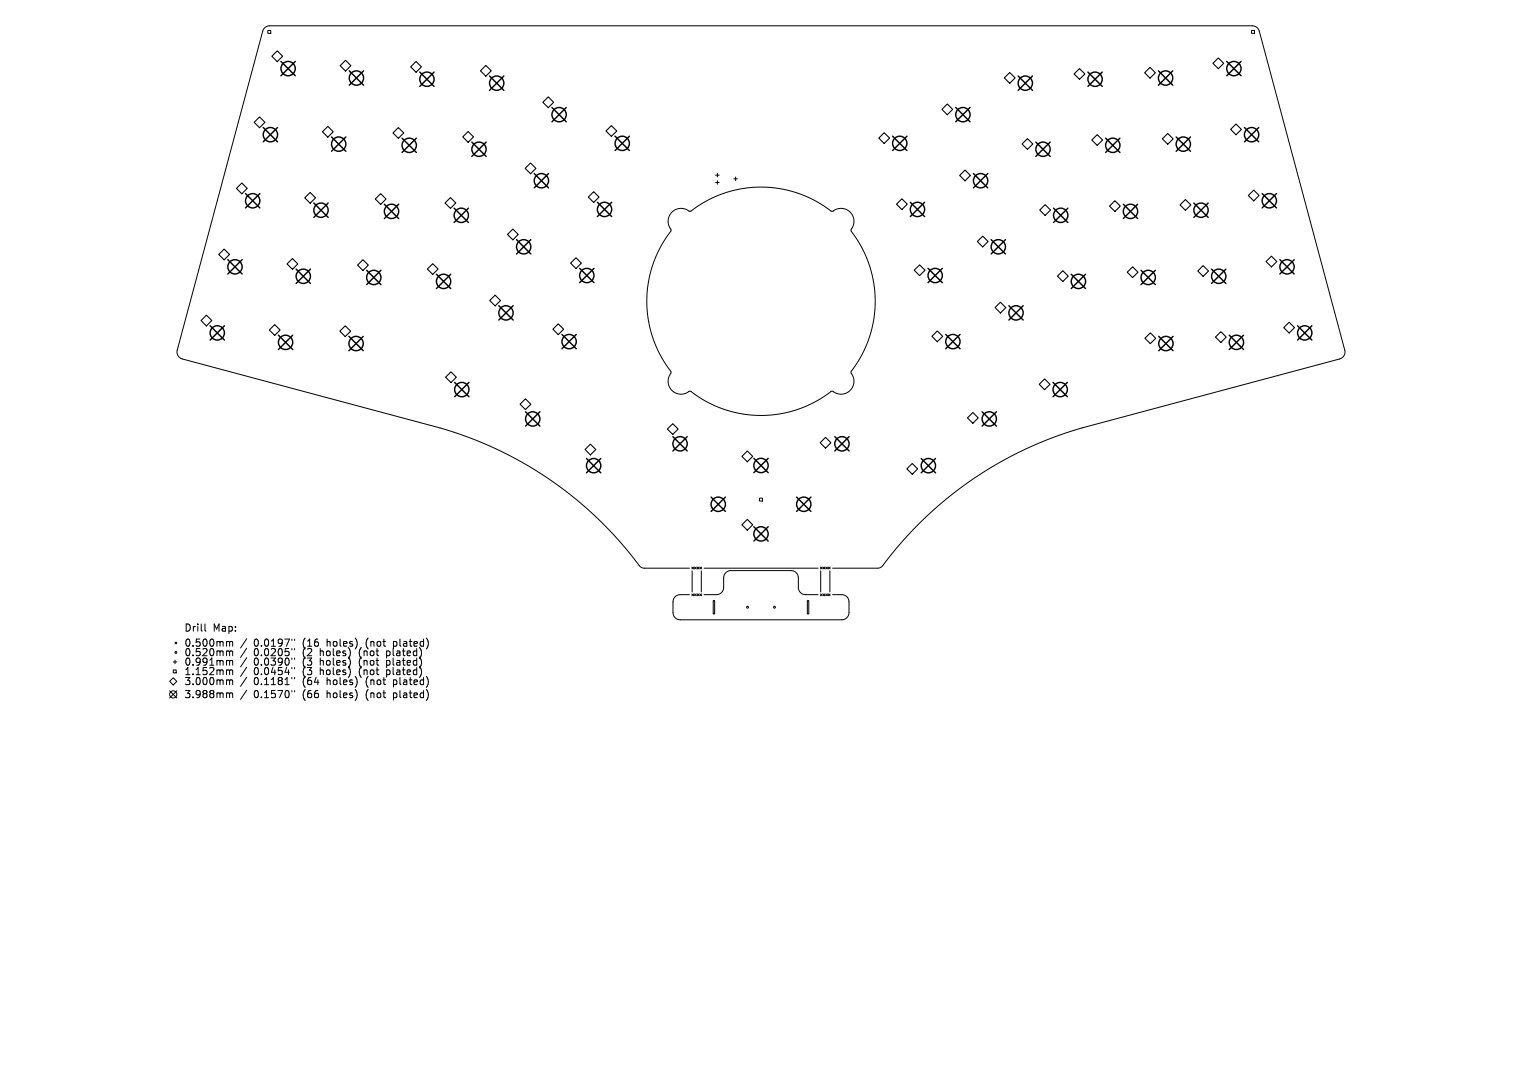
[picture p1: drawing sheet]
<svg xmlns="http://www.w3.org/2000/svg" width="297mm" height="210mm" viewBox="0 0 297 210" stroke-linecap="round" stroke-linejoin="round" font-family="sans-serif">
<defs><g id="words">
<g font-size="2">
<text x="35.9" y="123.5">Drill</text>
<text x="41.5" y="123.5">Map:</text>
<text x="35.9" y="126.4">0.500mm</text>
<text x="35.9" y="128.3">0.520mm</text>
<text x="35.9" y="130.1">0.991mm</text>
<text x="35.9" y="132">1.152mm</text>
<text x="49.5" y="126.4">0.0197&quot;</text>
<text x="49.5" y="128.3">0.0205&quot;</text>
<text x="49.5" y="130.1">0.0390&quot;</text>
<text x="49.5" y="132">0.0454&quot;</text>
<text x="59.2" y="126.4">(16</text>
<text x="59.2" y="128.3">(2</text>
<text x="59.2" y="130.1">(3</text>
<text x="59.2" y="132">(3</text>
<text x="62.6" y="128.3">holes)</text>
<text x="62.6" y="130.1">holes)</text>
<text x="62.6" y="132">holes)</text>
<text x="64" y="126.4">holes)</text>
<text x="70.4" y="128.3">(not</text>
<text x="70.4" y="130.1">(not</text>
<text x="70.4" y="132">(not</text>
<text x="71.7" y="126.4">(not</text>
<text x="75.9" y="128.3">plated)</text>
<text x="75.9" y="130.1">plated)</text>
<text x="75.9" y="132">plated)</text>
<text x="77.2" y="126.4">plated)</text>
<text x="35.9" y="133.9">3.000mm</text>
<text x="35.9" y="136.4">3.988mm</text>
<text x="49.5" y="133.9">0.1181&quot;</text>
<text x="49.5" y="136.4">0.1570&quot;</text>
<text x="59.2" y="133.9">(64</text>
<text x="59.2" y="136.4">(66</text>
<text x="64" y="133.9">holes)</text>
<text x="64" y="136.4">holes)</text>
<text x="71.7" y="133.9">(not</text>
<text x="71.7" y="136.4">(not</text>
<text x="77.2" y="133.9">plated)</text>
<text x="77.2" y="136.4">plated)</text>
</g>
</g></defs>
<g fill="none" stroke="#000" stroke-width=".2">
<path d="M52.3 5.9h.5v.6h-.5zM244.2 5.9h.6v.6h-.6zM139.6 34.2h.7M139.6 35.6h.7M140 33.8v.7M140 35.3v.7M143.2 34.9h.7M143.6 34.6v.6M131 41.5a2.72 2.72 0 0 1 3.7-.2 22.6 22.6 0 0 1 27.7 0 2.61 2.61 0 0 1 3.5 .1 2.61 2.61 0 0 1 .2 3.6 22.6 22.6 0 0 1 0 27.7 2.61 2.61 0 0 1-.2 3.5 2.61 2.61 0 0 1-3.6 .1 22.6 22.6 0 0 1-27.7 0 2.61 2.61 0 0 1-3.5-.1 2.61 2.61 0 0 1-.1-3.6 22.6 22.6 0 0 1 0-27.7l-.1-.1a2.56 2.56 0 0 1 .1-3.3zM148.2 97.2h.6v.6h-.6zM134.5 110.9h-8.8a1.35 1.35 0 0 1-1.1-.7 73.8 73.8 0 0 0-38.7-26.7l-50.3-13.4a1.4 1.4 0 0 1-1-1.8l16.7-62.2a1.4 1.4 0 0 1 1.3-1.1h191.8a1.4 1.4 0 0 1 1.3 1.1l16.7 62.2a1.4 1.4 0 0 1-1 1.8l-50.3 13.4a74.2 74.2 0 0 0-39.1 27.1l-.7 .3h-8.8M134.5 116.1h-1.8a1.4 1.4 0 0 0-1.4 1.4v2.1a1.4 1.4 0 0 0 1.4 1.4h31.6a1.4 1.4 0 0 0 1.4-1.4v-2.1a1.4 1.4 0 0 0-1.4-1.4h-1.8"/>
<path d="M135 110.7l.4 .3M135 115.9l.4 .4M135.1 111.4v4.1M135.4 110.7l-.4 .3M135.4 115.9l-.4 .4M135.5 110.7l.4 .3M135.5 115.9l.4 .4M135.9 110.7l-.4 .3M135.9 115.9l-.4 .4M136 110.7l.4 .3M136 115.9l.4 .4M136.4 110.7l-.4 .3"/>
<path d="M136.4 115.9l-.4 .4M136.6 110.7l.3 .3M136.6 115.9l.3 .4M136.9 111.4v4.1M136.9 110.7l-.3 .3M136.9 115.9l-.3 .4M137.4 116.1h2.4a1.4 1.4 0 0 0 1.4-1.4v-1.9a1.4 1.4 0 0 1 1.4-1.4h11.8a1.4 1.4 0 0 1 1.4 1.4v1.9a1.4 1.4 0 0 0 1.4 1.4h2.4M137.4 110.9h22.2M139.2 117.2l.3 .1v2.4l-.1 .1-.2-.1zM157.6 117.2l.2 .1v2.4l-.1 .1-.2-.1zM160.1 110.7l.3 .3M160.1 115.9l.3 .4"/>
<path d="M160.1 111.4v4.1M160.4 110.7l-.3 .3M160.4 115.9l-.3 .4M160.6 110.7l.4 .3M160.6 115.9l.4 .4M161 110.7l-.4 .3M161 115.9l-.4 .4M161.1 110.7l.4 .3M161.1 115.9l.4 .4M161.5 110.7l-.4 .3M161.5 115.9l-.4 .4M161.6 110.7l.4 .3"/>
<path d="M161.6 115.9l.4 .4M161.9 111.4v4.1M162 110.7l-.4 .3M162 115.9l-.4 .4M33.1 134.8l1.4 1.4M33.8 132.3l.7 .7-.7 .7-.7-.7zM33.8 129.2h.7M33.8 130.8h.6v.5h-.6zM34.2 125.3l.3 .4M34.2 128.8v.7M34.5 125.3l-.3 .4M34.5 134.8l-1.4 1.4"/>
<path d="M40 121.8v1.2l.2 .2M44.4 125.2l.4 .2M44.4 127l.4 .2M44.4 128.9l.4 .2M44.4 130.7l.4 .2M44.4 132.7l.4 .2M44.4 135.2l.4 .2M44.8 125.4l.2-.2 .3 .1 .1 .8M44.8 125.4v.7M44.8 127.2v.8M44.8 129.1v.7M44.8 130.9v.8"/>
<path d="M44.8 132.9v.7M44.8 135.4v.8M44.8 127.2l.2-.2 .3 .1 .1 .9M44.8 129.1l.2-.2 .3 .1 .1 .8M44.8 130.9l.2-.2 .3 .1 .1 .9M44.8 132.9l.2-.2 .3 .1 .1 .8M44.8 135.4l.2-.2 .3 .1 .1 .9M48.1 124.7l-1.2 1.8M48.1 126.5l-1.2 1.8M48.1 128.4l-1.2 1.8M48.1 130.2l-1.2 1.8M48.1 132.2l-1.2 1.8"/>
<path d="M48.1 134.7l-1.2 1.8M57 124.7v.3M57 126.6v.2M57 128.4v.3M57 130.3v.2M57 132.2v.3M57 134.8v.2M57.5 124.7v.3M57.5 126.6v.2M57.5 128.4v.3M57.5 130.3v.2M57.5 132.2v.3"/>
<path d="M57.5 134.8v.2"/>
<circle cx="145.9" cy="118.5" r=".18"/>
<circle cx="151.1" cy="118.5" r=".18"/>
<circle cx="33.8" cy="135.5" r=".7"/>
<circle cx="34.3" cy="127.3" r=".18"/>
</g>
<g fill="none" stroke="#000" stroke-width=".21">
<path d="M53.1 11l1-1.1 1.1 1.1-1.1 1zM66.4 12.8l1-1 1.1 1-1.1 1.1zM80.1 13.1l1.1-1.1 1 1.1-1 1zM93.8 13.8l1-1 1.1 1-1.1 1.1zM107 18.9l1 1.1-1 1-1.1-1zM197 14.2l1.1 1-1.1 1.1-1-1.1zM209.6 14.4l1.1-1 1 1-1 1.1zM223.4 14.2l1-1 1.1 1-1.1 1.1zM236.7 12.4l1-1.1 1.1 1.1-1.1 1zM46.1 36.8l1.1-1.1 1 1.1-1 1zM49.6 23.9l1-1.1 1.1 1.1-1.1 1zM59.5 38.6l1-1 1.1 1-1.1 1.1z"/>
<path d="M62.9 25.7l1.1-1 1 1-1 1.1zM74.3 37.8l1 1-1 1.1-1.1-1.1zM76.7 25.9l1-1 1.1 1-1.1 1.1zM86.8 39.6l1.1-1 1 1-1 1.1zM90.3 26.7l1.1-1 1 1-1 1.1zM102.5 32.9l1-1.1 1.1 1.1-1.1 1zM114.8 38.5l1.1-1.1 1 1.1-1 1zM118.3 25.6l1-1.1 1.1 1.1-1.1 1zM171.5 27l1-1.1 1.1 1.1-1.1 1zM176 38.8l1 1-1 1.1-1.1-1.1zM183.8 21.3l1.1-1 1 1-1 1.1zM187.3 34.2l1-1 1.1 1-1.1 1.1z"/>
<path d="M200.5 27l1 1.1-1 1.1-1.1-1.1zM213.1 27.3l1-1 1.1 1-1.1 1.1zM226.8 27.1l1.1-1.1 1 1.1-1 1.1zM230.3 40l1-1.1 1.1 1.1-1.1 1zM240.1 25.3l1.1-1.1 1 1.1-1 1zM243.6 38.2l1.1-1.1 1 1.1-1 1zM42.7 49.7l1-1.1 1.1 1.1-1.1 1zM57.1 50.5l1 1-1 1.1-1.1-1.1zM69.8 51.7l1-1 1.1 1-1.1 1.1zM83.4 52.5l1-1 1.1 1-1.1 1.1zM95.6 58.7l1-1.1 1.1 1.1-1.1 1zM100.1 44.7l1 1.1-1 1-1.1-1z"/>
<path d="M111.3 51.4l1.1-1.1 1 1.1-1 1zM178.4 52.7l1-1 1.1 1-1.1 1.1zM190.7 47.1l1.1-1 1 1-1 1.1zM202.9 41l1-1.1 1.1 1.1-1.1 1zM207.4 52.8l1.1 1.1-1.1 1-1-1zM216.5 40.2l1.1-1 1 1-1 1.1zM220 53.1l1-1 1.1 1-1.1 1.1zM234.8 51.8l1 1.1-1 1-1.1-1zM248.1 50l1.1 1.1-1.1 1-1-1zM39.2 62.6l1.1-1.1 1 1.1-1 1zM52.6 64.4l1-1 1.1 1-1.1 1.1zM66.3 64.6l1.1-1 1 1-1 1.1z"/>
<path d="M88 72.6l1.1 1-1.1 1.1-1.1-1.1zM101.5 78.9l1-1.1 1.1 1.1-1.1 1zM107.9 64.3l1-1.1 1.1 1.1-1.1 1zM181.9 65.6l1-1 1.1 1-1.1 1.1zM194.2 60l1-1 1.1 1-1.1 1.1zM203.8 74l1.1 1-1.1 1.1-1-1.1zM223.4 66l1.1-1 1 1-1 1.1zM237.2 65.8l1-1.1 1.1 1.1-1.1 1zM250.5 63.9l1.1-1 1 1-1 1.1zM114.2 87.7l1-1 1.1 1-1.1 1.1zM131.3 82.7l1 1-1 1.1-1.1-1.1zM145.8 88l1.1 1.1-1.1 1-1-1z"/>
<path d="M161.1 85.4l1 1-1 1.1-1.1-1.1zM177 91.5l1-1 1.1 1-1.1 1.1zM189.8 80.5l1.1 1.1-1.1 1-1-1zM144.8 102.4l1-1 1.1 1-1.1 1.1z"/>
</g>
<g fill="none" stroke="#000" stroke-width=".28">
<path d="M54.8 12l2.8 2.8M57.6 12l-2.8 2.8M68.2 13.8l2.7 2.8M70.9 13.8l-2.7 2.8M81.9 14.1l2.8 2.8M84.7 14.1l-2.8 2.8M95.5 14.8l2.8 2.8M98.3 14.8l-2.8 2.8M198.7 14.8l2.8 2.8M201.5 14.8l-2.8 2.8M212.3 14.1l2.8 2.8M215.1 14.1l-2.8 2.8"/>
<path d="M226.1 13.8l2.8 2.8M228.9 13.8l-2.8 2.8M239.4 12l2.8 2.8M242.2 12l-2.8 2.8M47.9 37.8l2.8 2.8M50.7 37.8l-2.8 2.8M51.4 24.9l2.8 2.8M54.2 24.9l-2.8 2.8M61.2 39.6l2.8 2.8M64 39.6l-2.8 2.8M64.7 26.7l2.8 2.8M67.5 26.7l-2.8 2.8"/>
<path d="M75 39.9l2.8 2.8M77.8 39.9l-2.8 2.8M78.5 27l2.8 2.8M81.3 27l-2.8 2.8M92.1 27.7l2.8 2.8M94.9 27.7l-2.8 2.8M104.3 33.9l2.7 2.8M107 33.9l-2.7 2.8M107.7 21l2.8 2.8M110.5 21l-2.8 2.8M116.6 39.5l2.8 2.8M119.4 39.5l-2.8 2.8"/>
<path d="M120 26.6l2.8 2.8M122.8 26.6l-2.8 2.8M174.2 26.6l2.8 2.8M177 26.6l-2.8 2.8M177.6 39.5l2.8 2.8M180.4 39.5l-2.8 2.8M186.5 21l2.8 2.8M189.3 21l-2.8 2.8M190 33.9l2.8 2.8M192.8 33.9l-2.8 2.8M202.1 27.7l2.8 2.8M204.9 27.7l-2.8 2.8"/>
<path d="M215.8 27l2.7 2.8M218.5 27l-2.7 2.8M219.2 39.9l2.8 2.8M222 39.9l-2.8 2.8M229.5 26.7l2.8 2.8M232.3 26.7l-2.8 2.8M233 39.6l2.8 2.8M235.8 39.6l-2.8 2.8M242.8 24.9l2.8 2.8M245.6 24.9l-2.8 2.8M246.3 37.8l2.8 2.8M249.1 37.8l-2.8 2.8"/>
<path d="M44.5 50.7l2.8 2.8M47.3 50.7l-2.8 2.8M57.8 52.5l2.8 2.8M60.6 52.5l-2.8 2.8M71.5 52.8l2.8 2.8M74.3 52.8l-2.8 2.8M85.2 53.5l2.8 2.8M88 53.5l-2.8 2.8M88.6 40.6l2.8 2.8M91.4 40.6l-2.8 2.8M97.3 59.7l2.8 2.8M100.1 59.7l-2.8 2.8"/>
<path d="M100.8 46.8l2.8 2.8M103.6 46.8l-2.8 2.8M113.1 52.4l2.8 2.8M115.9 52.4l-2.8 2.8M181.1 52.4l2.8 2.8M183.9 52.4l-2.8 2.8M193.4 46.8l2.8 2.8M196.2 46.8l-2.8 2.8M196.9 59.7l2.8 2.8M199.7 59.7l-2.8 2.8M205.6 40.6l2.8 2.8M208.4 40.6l-2.8 2.8"/>
<path d="M209 53.5l2.8 2.8M211.8 53.5l-2.8 2.8M222.7 52.8l2.8 2.8M225.5 52.8l-2.8 2.8M236.4 52.5l2.8 2.8M239.2 52.5l-2.8 2.8M249.8 50.7l2.7 2.8M252.5 50.7l-2.7 2.8M41 63.6l2.8 2.8M43.8 63.6l-2.8 2.8M54.3 65.4l2.8 2.8M57.1 65.4l-2.8 2.8"/>
<path d="M68.1 65.7l2.8 2.7M70.9 65.7l-2.8 2.7M88.7 74.6l2.8 2.8M91.5 74.6l-2.8 2.8M109.7 65.3l2.8 2.8M112.5 65.3l-2.8 2.8M184.5 65.3l2.8 2.8M187.3 65.3l-2.8 2.8M205.5 74.6l2.8 2.8M208.3 74.6l-2.8 2.8M226.1 65.7l2.8 2.7M228.9 65.7l-2.8 2.7"/>
<path d="M239.9 65.4l2.8 2.8M242.7 65.4l-2.8 2.8M253.2 63.6l2.8 2.8M256 63.6l-2.8 2.8M102.6 80.4l2.8 2.8M105.4 80.4l-2.8 2.8M114.4 89.5l2.8 2.8M117.2 89.5l-2.8 2.8M131.3 85.2l2.8 2.8M134.1 85.2l-2.8 2.8M138.8 97l2.8 2.8M141.6 97l-2.8 2.8"/>
<path d="M147.1 89.5l2.8 2.8M149.9 89.5l-2.8 2.8M155.4 97l2.8 2.8M158.2 97l-2.8 2.8M162.9 85.2l2.8 2.8M165.7 85.2l-2.8 2.8M179.8 89.5l2.8 2.8M182.6 89.5l-2.8 2.8M191.6 80.4l2.8 2.8M194.4 80.4l-2.8 2.8M147.1 102.8l2.8 2.8M149.9 102.8l-2.8 2.8"/>
<circle cx="56.2" cy="13.4" r="1.4"/>
<circle cx="69.5" cy="15.2" r="1.4"/>
<circle cx="83.3" cy="15.5" r="1.4"/>
<circle cx="96.9" cy="16.2" r="1.4"/>
<circle cx="200.1" cy="16.2" r="1.4"/>
<circle cx="213.7" cy="15.5" r="1.4"/>
<circle cx="227.5" cy="15.2" r="1.4"/>
<circle cx="240.8" cy="13.4" r="1.4"/>
<circle cx="49.3" cy="39.2" r="1.4"/>
<circle cx="52.8" cy="26.3" r="1.4"/>
<circle cx="66.1" cy="28.1" r="1.4"/>
<circle cx="79.9" cy="28.4" r="1.4"/>
<circle cx="93.5" cy="29.1" r="1.4"/>
<circle cx="105.6" cy="35.3" r="1.4"/>
<circle cx="109.1" cy="22.4" r="1.4"/>
<circle cx="121.4" cy="28" r="1.4"/>
<circle cx="175.6" cy="28" r="1.4"/>
<circle cx="187.9" cy="22.4" r="1.4"/>
<circle cx="191.4" cy="35.3" r="1.4"/>
<circle cx="203.5" cy="29.1" r="1.4"/>
<circle cx="217.1" cy="28.4" r="1.4"/>
<circle cx="230.9" cy="28.1" r="1.4"/>
<circle cx="244.2" cy="26.3" r="1.4"/>
<circle cx="247.7" cy="39.2" r="1.4"/>
<circle cx="45.9" cy="52.1" r="1.4"/>
<circle cx="59.2" cy="53.9" r="1.4"/>
<circle cx="62.6" cy="41" r="1.4"/>
<circle cx="72.9" cy="54.2" r="1.4"/>
<circle cx="76.4" cy="41.3" r="1.4"/>
<circle cx="86.6" cy="54.9" r="1.4"/>
<circle cx="90" cy="42" r="1.4"/>
<circle cx="102.2" cy="48.2" r="1.4"/>
<circle cx="114.5" cy="53.8" r="1.4"/>
<circle cx="118" cy="40.9" r="1.4"/>
<circle cx="179" cy="40.9" r="1.4"/>
<circle cx="182.5" cy="53.8" r="1.4"/>
<circle cx="194.8" cy="48.2" r="1.4"/>
<circle cx="207" cy="42" r="1.4"/>
<circle cx="210.4" cy="54.9" r="1.4"/>
<circle cx="220.6" cy="41.3" r="1.4"/>
<circle cx="224.1" cy="54.2" r="1.4"/>
<circle cx="234.4" cy="41" r="1.4"/>
<circle cx="237.8" cy="53.9" r="1.4"/>
<circle cx="251.1" cy="52.1" r="1.4"/>
<circle cx="42.4" cy="65" r="1.4"/>
<circle cx="55.7" cy="66.8" r="1.4"/>
<circle cx="69.5" cy="67.1" r="1.4"/>
<circle cx="90.1" cy="76" r="1.4"/>
<circle cx="98.7" cy="61.1" r="1.4"/>
<circle cx="111.1" cy="66.7" r="1.4"/>
<circle cx="185.9" cy="66.7" r="1.4"/>
<circle cx="198.3" cy="61.1" r="1.4"/>
<circle cx="206.9" cy="76" r="1.4"/>
<circle cx="227.5" cy="67.1" r="1.4"/>
<circle cx="241.3" cy="66.8" r="1.4"/>
<circle cx="254.6" cy="65" r="1.4"/>
<circle cx="104" cy="81.8" r="1.4"/>
<circle cx="115.8" cy="90.9" r="1.4"/>
<circle cx="132.7" cy="86.6" r="1.4"/>
<circle cx="140.2" cy="98.4" r="1.4"/>
<circle cx="148.5" cy="90.9" r="1.4"/>
<circle cx="156.8" cy="98.4" r="1.4"/>
<circle cx="164.3" cy="86.6" r="1.4"/>
<circle cx="181.2" cy="90.9" r="1.4"/>
<circle cx="193" cy="81.8" r="1.4"/>
<circle cx="148.5" cy="104.2" r="1.4"/>
</g>
<use href="#words"/>
</svg>
